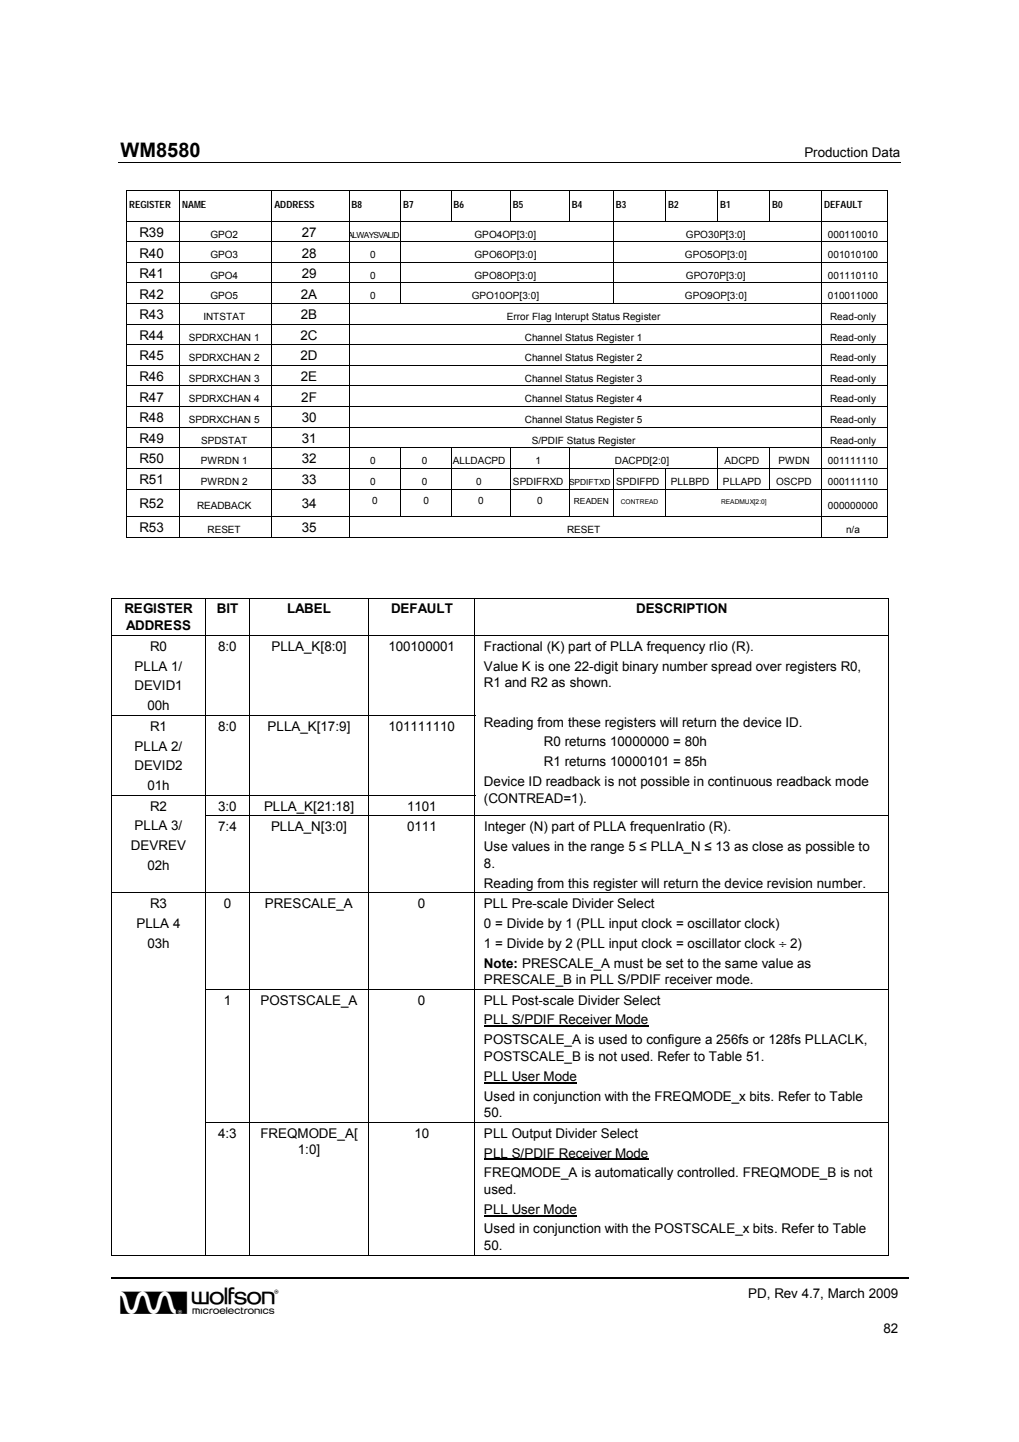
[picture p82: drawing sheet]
<svg xmlns="http://www.w3.org/2000/svg" width="210mm" height="297mm" viewBox="0 0 210 297" stroke-linecap="round" stroke-linejoin="round" font-family="sans-serif">
<defs><g id="words">
<text font-size="6.9" x="24.8" y="270.7">w</text>
<text font-size="4.1" x="24.8" y="32.3">WM8580</text>
<g font-size="2.8">
<text x="165.7" y="32.3">Production Data</text>
<text x="28.7" y="48.8">R39</text>
<text x="28.7" y="53">R40</text>
<text x="62.1" y="48.8">27</text>
<text x="62.1" y="53">28</text>
<text x="28.7" y="57.3">R41</text>
<text x="62.1" y="57.3">29</text>
<text x="28.7" y="61.5">R42</text>
<text x="28.7" y="65.7">R43</text>
<text x="62" y="61.5">2A</text>
<text x="62" y="65.7">2B</text>
<text x="28.7" y="70">R44</text>
<text x="61.9" y="70">2C</text>
<text x="28.7" y="74.3">R45</text>
<text x="61.9" y="74.3">2D</text>
<text x="28.7" y="78.5">R46</text>
<text x="28.7" y="82.7">R47</text>
<text x="62" y="78.5">2E</text>
<text x="62.1" y="82.7">2F</text>
<text x="28.7" y="87">R48</text>
<text x="62.1" y="87">30</text>
<text x="28.7" y="91.2">R49</text>
<text x="28.7" y="95.5">R50</text>
<text x="62.1" y="91.2">31</text>
<text x="62.1" y="95.5">32</text>
<text x="28.7" y="99.7">R51</text>
<text x="62.1" y="99.7">33</text>
<text x="28.7" y="104.6">R52</text>
<text x="62.1" y="104.6">34</text>
<text x="28.7" y="109.6">R53</text>
<text x="62.1" y="109.6">35</text>
<text x="25.6" y="126.4">REGISTER</text>
<text x="26" y="129.8">ADDRESS</text>
<text x="44.7" y="126.4">BIT</text>
<text x="59.1" y="126.4">LABEL</text>
<text x="80.6" y="126.4">DEFAULT</text>
<text x="131" y="126.4">DESCRIPTION</text>
<text x="30.9" y="134">R0</text>
<text x="45" y="134">8:0</text>
<text x="55.9" y="134">PLLA_K[8:0]</text>
<text x="80" y="134">100100001</text>
<text x="99.7" y="134">Fractional (K) part of PLLA frequency rIio (R).</text>
<text x="27.7" y="142.2">DEVID1</text>
<text x="27.7" y="138.1">PLLA 1/</text>
<text x="99.7" y="138.1">Value K is one 22-digit binary number spread over registers R0,</text>
<text x="99.7" y="141.5">R1 and R2 as shown.</text>
<text x="30.4" y="146.3">00h</text>
<text x="99.7" y="149.7">Reading from these registers will return the device ID.</text>
<text x="27.7" y="154.6">PLLA 2/</text>
<text x="30.9" y="150.5">R1</text>
<text x="45" y="150.5">8:0</text>
<text x="55.1" y="150.5">PLLA_K[17:9]</text>
<text x="80" y="150.5">101111110</text>
<text x="112.1" y="153.8">R0 returns 10000000 = 80h</text>
<text x="27.7" y="158.7">DEVID2</text>
<text x="99.7" y="161.9">Device ID readback is not possible in continuous readback mode</text>
<text x="112.1" y="157.9">R1 returns 10000101 = 85h</text>
<text x="30.4" y="162.8">01h</text>
<text x="30.9" y="167">R2</text>
<text x="45" y="167">3:0</text>
<text x="54.4" y="167">PLLA_K[21:18]</text>
<text x="83.9" y="167">1101</text>
<text x="99.7" y="165.4">(CONTREAD=1).</text>
<text x="27.7" y="171.1">PLLA 3/</text>
<text x="45" y="171.2">7:4</text>
<text x="55.8" y="171.2">PLLA_N[3:0]</text>
<text x="83.9" y="171.2">0111</text>
<text x="99.7" y="171.2">Integer (N) part of PLLA frequenIratio (R).</text>
<text x="27" y="175.2">DEVREV</text>
<text x="30.4" y="179.2">02h</text>
<text x="99.7" y="175.3">Use values in the range 5 ≤ PLLA_N ≤ 13 as close as possible to</text>
<text x="99.7" y="178.7">8.</text>
<text x="99.7" y="182.8">Reading from this register will return the device revision number.</text>
<text x="28.2" y="191.1">PLLA 4</text>
<text x="30.9" y="187.1">R3</text>
<text x="46.1" y="187.1">0</text>
<text x="54.6" y="187.1">PRESCALE_A</text>
<text x="86.1" y="187.1">0</text>
<text x="99.7" y="187.1">PLL Pre-scale Divider Select</text>
<text x="99.7" y="191.1">0 = Divide by 1 (PLL input clock = oscillator clock)</text>
<text x="30.4" y="195.2">03h</text>
<text x="99.7" y="195.2">1 = Divide by 2 (PLL input clock = oscillator clock ÷ 2)</text>
<text x="99.7" y="199.3">Note: PRESCALE_A must be set to the same value as</text>
<text x="99.7" y="202.7">PRESCALE_B in PLL S/PDIF receiver mode.</text>
<text x="46.1" y="207">1</text>
<text x="53.7" y="207">POSTSCALE_A</text>
<text x="86.1" y="207">0</text>
<text x="99.7" y="207">PLL Post-scale Divider Select</text>
<text x="99.7" y="211">PLL S/PDIF Receiver Mode</text>
<text x="99.7" y="215.1">POSTSCALE_A is used to configure a 256fs or 128fs PLLACLK,</text>
<text x="99.7" y="218.5">POSTSCALE_B is not used. Refer to Table 51.</text>
<text x="99.7" y="226.7">Used in conjunction with the FREQMODE_x bits. Refer to Table</text>
<text x="99.7" y="222.6">PLL User Mode</text>
<text x="99.7" y="230.1">50.</text>
<text x="45" y="234.4">4:3</text>
<text x="53.6" y="234.4">FREQMODE_A[</text>
<text x="61.3" y="237.8">1:0]</text>
<text x="85.4" y="234.4">10</text>
<text x="99.7" y="234.4">PLL Output Divider Select</text>
<text x="99.7" y="238.5">PLL S/PDIF Receiver Mode</text>
<text x="99.7" y="242.5">FREQMODE_A is automatically controlled. FREQMODE_B is not</text>
<text x="99.7" y="246">used.</text>
<text x="99.7" y="250">PLL User Mode</text>
<text x="99.7" y="254.1">Used in conjunction with the POSTSCALE_x bits. Refer to Table</text>
<text x="99.7" y="257.5">50.</text>
<text x="154.1" y="267.3">PD, Rev 4.7, March 2009</text>
<text x="182" y="274.5">82</text>
</g>
<g font-size="2.1">
<text x="26.6" y="42.8">REGISTER</text>
<text x="37.5" y="42.8">NAME</text>
<text x="56.5" y="42.8">ADDRESS</text>
<text x="72.4" y="42.8">B8</text>
<text x="83.1" y="42.8">B7</text>
<text x="93.4" y="42.8">B6</text>
<text x="105.6" y="42.8">B5</text>
<text x="117.8" y="42.8">B4</text>
<text x="126.9" y="42.8">B3</text>
<text x="137.7" y="42.8">B2</text>
<text x="148.4" y="42.8">B1</text>
<text x="159" y="42.8">B0</text>
<text x="169.8" y="42.8">DEFAULT</text>
<text x="43.3" y="48.9">GPO2</text>
<text x="43.3" y="53.2">GPO3</text>
<text x="76.3" y="53.2">0</text>
<text x="97.7" y="48.9">GPO4OP[3:0]</text>
<text x="97.7" y="53.2">GPO6OP[3:0]</text>
<text x="141.1" y="53.2">GPO5OP[3:0]</text>
<text x="141.3" y="48.9">GPO30P[3:0]</text>
<text x="170.5" y="48.9">000110010</text>
<text x="170.5" y="53.2">001010100</text>
<text x="43.3" y="57.4">GPO4</text>
<text x="76.3" y="57.4">0</text>
<text x="97.7" y="57.4">GPO8OP[3:0]</text>
<text x="141.3" y="57.4">GPO70P[3:0]</text>
<text x="170.5" y="57.4">001110110</text>
<text x="41.9" y="65.9">INTSTAT</text>
<text x="43.3" y="61.7">GPO5</text>
<text x="76.3" y="61.7">0</text>
<text x="97.2" y="61.7">GPO10OP[3:0]</text>
<text x="104.4" y="65.9">Error Flag Interupt Status Register</text>
<text x="141.1" y="61.7">GPO9OP[3:0]</text>
<text x="170.5" y="61.7">010011000</text>
<text x="171" y="65.9">Read-only</text>
<text x="38.9" y="70.2">SPDRXCHAN 1</text>
<text x="108.1" y="70.2">Channel Status Register 1</text>
<text x="171" y="70.2">Read-only</text>
<text x="38.9" y="74.4">SPDRXCHAN 2</text>
<text x="108.1" y="74.4">Channel Status Register 2</text>
<text x="171" y="74.4">Read-only</text>
<text x="38.9" y="78.7">SPDRXCHAN 3</text>
<text x="38.9" y="82.9">SPDRXCHAN 4</text>
<text x="108.1" y="78.7">Channel Status Register 3</text>
<text x="108.1" y="82.9">Channel Status Register 4</text>
<text x="171" y="78.7">Read-only</text>
<text x="171" y="82.9">Read-only</text>
<text x="38.9" y="87.2">SPDRXCHAN 5</text>
<text x="108.1" y="87.2">Channel Status Register 5</text>
<text x="171" y="87.2">Read-only</text>
<text x="41.4" y="95.6">PWRDN 1</text>
<text x="41.4" y="91.4">SPDSTAT</text>
<text x="76.3" y="95.6">0</text>
<text x="86.9" y="95.6">0</text>
<text x="93.3" y="95.6">ALLDACPD</text>
<text x="109.6" y="91.4">S/PDIF Status Register</text>
<text x="110.3" y="95.6">1</text>
<text x="126.7" y="95.6">DACPD[2:0]</text>
<text x="149.3" y="95.6">ADCPD</text>
<text x="160.4" y="95.6">PWDN</text>
<text x="170.5" y="95.6">001111110</text>
<text x="171" y="91.4">Read-only</text>
<text x="41.4" y="99.9">PWRDN 2</text>
<text x="76.3" y="99.9">0</text>
<text x="86.9" y="99.9">0</text>
<text x="98.1" y="99.9">0</text>
<text x="105.7" y="99.9">SPDIFRXD</text>
<text x="127" y="99.9">SPDIFPD</text>
<text x="138.2" y="99.9">PLLBPD</text>
<text x="148.9" y="99.9">PLLAPD</text>
<text x="159.9" y="99.9">OSCPD</text>
<text x="170.5" y="99.9">000111110</text>
<text x="40.6" y="104.8">READBACK</text>
<text x="76.7" y="103.8">0</text>
<text x="87.2" y="103.8">0</text>
<text x="98.5" y="103.8">0</text>
<text x="110.7" y="103.8">0</text>
<text x="170.5" y="104.8">000000000</text>
<text x="42.8" y="109.8">RESET</text>
<text x="116.8" y="109.8">RESET</text>
<text x="174.3" y="109.8">n/a</text>
</g>
<g font-size="1.7">
<text x="71.6" y="49">ALWAYSVALID</text>
<text x="117.2" y="99.9">SPDIFTXD</text>
<text x="118.2" y="103.8">READEN</text>
</g>
<g font-size="1.4">
<text x="127.9" y="103.8">CONTREAD</text>
<text x="148.5" y="103.8">READMUX[2:0]</text>
</g>
</g></defs>
<path d="M24.3 33.6h161.2" fill="none" stroke="#000" stroke-width=".21"/>
<path d="M23 263.3h164.3" fill="none" stroke="#000" stroke-width=".3"/>
<g fill="#fff">
<path d="M37.1 39.3h18.9v6.2h-18.9z"/>
<path d="M37.5 39.3h18.1v6.2h-18.1z"/>
<path d="M56.1 39.3h15.8v6.2h-15.8z"/>
<path d="M56.5 39.3h15v6.2h-15z"/>
</g>
<path d="M26 39.2l.2 .1zM182.8 39.2l.2 .1z" fill="#000"/>
<g fill="none" stroke="#000" stroke-width=".21">
<path d="M26 39.2h157M26.1 39.3v6.2M37 39.3v6.2M56 39.3v6.2M72 39.3v6.2M82.5 39.3v6.2M93 39.3v6.2M105.2 39.3v6.2M117.3 39.3v6.2M126.4 39.3v6.2M137.2 39.3v6.2M147.9 39.3v6.2"/>
<path d="M158.5 39.3v6.2M169.2 39.3v6.2M182.9 39.3v6.2"/>
</g>
<g fill="#fff">
<path d="M37.1 45.6h18.9v4.1h-18.9z"/>
<path d="M37.5 45.6h18.1v4.1h-18.1z"/>
<path d="M56.1 45.6h15.8v4.1h-15.8z"/>
<path d="M56.5 45.6h15v4.1h-15z"/>
</g>
<path d="M26 45.6h157M26.1 45.6v4.1M37 45.6v4.1M56 45.6v4.1M72 45.6v4.1M82.5 45.6v4.1M126.4 45.6v4.1M169.2 45.6v4.1M182.9 45.6v4.1" fill="none" stroke="#000" stroke-width=".21"/>
<g fill="#fff">
<path d="M37.1 49.9h18.9v4.1h-18.9z"/>
<path d="M37.5 49.9h18.1v4.1h-18.1z"/>
<path d="M56.1 49.9h15.8v4.1h-15.8z"/>
<path d="M56.5 49.9h15v4.1h-15z"/>
</g>
<path d="M26 49.8h157M26.1 49.9v4.1M37 49.9v4.1M56 49.9v4.1M72 49.9v4.1M82.5 49.9v4.1M126.4 49.9v4.1M169.2 49.9v4.1M182.9 49.9v4.1" fill="none" stroke="#000" stroke-width=".21"/>
<g fill="#fff">
<path d="M37.1 54.1h18.9v4.1h-18.9z"/>
<path d="M37.5 54.1h18.1v4.1h-18.1z"/>
<path d="M56.1 54.1h15.8v4.1h-15.8z"/>
<path d="M56.5 54.1h15v4.1h-15z"/>
</g>
<path d="M26 54.1h157M26.1 54.1v4.1M37 54.1v4.1M56 54.1v4.1M72 54.1v4.1M82.5 54.1v4.1M126.4 54.1v4.1M169.2 54.1v4.1M182.9 54.1v4.1" fill="none" stroke="#000" stroke-width=".21"/>
<g fill="#fff">
<path d="M37.1 58.4h18.9v4h-18.9z"/>
<path d="M37.5 58.4h18.1v4h-18.1z"/>
<path d="M56.1 58.4h15.8v4h-15.8z"/>
<path d="M56.5 58.4h15v4h-15z"/>
</g>
<path d="M26 58.3h157M26.1 58.4v4M37 58.4v4M56 58.4v4M72 58.4v4M82.5 58.4v4M126.4 58.4v4M169.2 58.4v4M182.9 58.4v4" fill="none" stroke="#000" stroke-width=".21"/>
<g fill="#fff">
<path d="M37.1 62.6h18.9v4.1h-18.9z"/>
<path d="M37.5 62.6h18.1v4.1h-18.1z"/>
<path d="M56.1 62.6h15.8v4.1h-15.8z"/>
<path d="M56.5 62.6h15v4.1h-15z"/>
</g>
<path d="M26 62.5h157M26.1 62.6v4.1M37 62.6v4.1M56 62.6v4.1M72 62.6v4.1M169.2 62.6v4.1M182.9 62.6v4.1" fill="none" stroke="#000" stroke-width=".21"/>
<g fill="#fff">
<path d="M37.1 66.9h18.9v4.1h-18.9z"/>
<path d="M37.5 66.9h18.1v4.1h-18.1z"/>
<path d="M56.1 66.9h15.8v4.1h-15.8z"/>
<path d="M56.5 66.9h15v4.1h-15z"/>
</g>
<path d="M26 66.8h157M26.1 66.9v4.1M37 66.9v4.1M56 66.9v4.1M72 66.9v4.1M169.2 66.9v4.1M182.9 66.9v4.1" fill="none" stroke="#000" stroke-width=".21"/>
<g fill="#fff">
<path d="M37.1 71.1h18.9v4.1h-18.9z"/>
<path d="M37.5 71.1h18.1v4.1h-18.1z"/>
<path d="M56.1 71.1h15.8v4.1h-15.8z"/>
<path d="M56.5 71.1h15v4.1h-15z"/>
</g>
<path d="M26 71h157M26.1 71.1v4.1M37 71.1v4.1M56 71.1v4.1M72 71.1v4.1M169.2 71.1v4.1M182.9 71.1v4.1" fill="none" stroke="#000" stroke-width=".21"/>
<g fill="#fff">
<path d="M37.1 75.4h18.9v4h-18.9z"/>
<path d="M37.5 75.4h18.1v4h-18.1z"/>
<path d="M56.1 75.4h15.8v4h-15.8z"/>
<path d="M56.5 75.4h15v4h-15z"/>
</g>
<path d="M26 75.3h157M26.1 75.4v4M37 75.4v4M56 75.4v4M72 75.4v4M169.2 75.4v4M182.9 75.4v4" fill="none" stroke="#000" stroke-width=".21"/>
<g fill="#fff">
<path d="M37.1 79.6h18.9v4.1h-18.9z"/>
<path d="M37.5 79.6h18.1v4.1h-18.1z"/>
<path d="M56.1 79.6h15.8v4.1h-15.8z"/>
<path d="M56.5 79.6h15v4.1h-15z"/>
</g>
<path d="M26 79.5h157M26.1 79.6v4.1M37 79.6v4.1M56 79.6v4.1M72 79.6v4.1M169.2 79.6v4.1M182.9 79.6v4.1" fill="none" stroke="#000" stroke-width=".21"/>
<g fill="#fff">
<path d="M37.1 83.9h18.9v4h-18.9z"/>
<path d="M37.5 83.9h18.1v4h-18.1z"/>
<path d="M56.1 83.9h15.8v4h-15.8z"/>
<path d="M56.5 83.9h15v4h-15z"/>
</g>
<path d="M26 83.8h157M26.1 83.9v4M37 83.9v4M56 83.9v4M72 83.9v4M169.2 83.9v4M182.9 83.9v4" fill="none" stroke="#000" stroke-width=".21"/>
<g fill="#fff">
<path d="M37.1 88.1h18.9v4.1h-18.9z"/>
<path d="M37.5 88.1h18.1v4.1h-18.1z"/>
<path d="M56.1 88.1h15.8v4.1h-15.8z"/>
<path d="M56.5 88.1h15v4.1h-15z"/>
</g>
<path d="M26 88h157M26.1 88.1v4.1M37 88.1v4.1M56 88.1v4.1M72 88.1v4.1M169.2 88.1v4.1M182.9 88.1v4.1" fill="none" stroke="#000" stroke-width=".21"/>
<g fill="#fff">
<path d="M37.1 92.3h18.9v4.1h-18.9z"/>
<path d="M37.5 92.3h18.1v4.1h-18.1z"/>
<path d="M56.1 92.3h15.8v4.1h-15.8z"/>
<path d="M56.5 92.3h15v4.1h-15z"/>
</g>
<g fill="none" stroke="#000" stroke-width=".21">
<path d="M26 92.2h157M26.1 92.3v4.1M37 92.3v4.1M56 92.3v4.1M72 92.3v4.1M82.5 92.3v4.1M93 92.3v4.1M105.2 92.3v4.1M117.3 92.3v4.1M147.9 92.3v4.1M158.5 92.3v4.1M169.2 92.3v4.1"/>
<path d="M182.9 92.3v4.1"/>
</g>
<g fill="#fff">
<path d="M37.1 96.6h18.9v4.1h-18.9z"/>
<path d="M37.5 96.6h18.1v4.1h-18.1z"/>
<path d="M56.1 96.6h15.8v4.1h-15.8z"/>
<path d="M56.5 96.6h15v4.1h-15z"/>
</g>
<g fill="none" stroke="#000" stroke-width=".21">
<path d="M26 96.5h157M26.1 96.6v4.1M37 96.6v4.1M56 96.6v4.1M72 96.6v4.1M82.5 96.6v4.1M93 96.6v4.1M105.2 96.6v4.1M117.3 96.6v4.1M126.4 96.6v4.1M137.2 96.6v4.1M147.9 96.6v4.1"/>
<path d="M158.5 96.6v4.1M169.2 96.6v4.1M182.9 96.6v4.1"/>
</g>
<g fill="#fff">
<path d="M37.1 100.8h18.9v5.5h-18.9z"/>
<path d="M37.5 101.5h18.1v4.1h-18.1z"/>
<path d="M56.1 100.8h15.8v5.5h-15.8z"/>
<path d="M56.5 101.5h15v4.1h-15z"/>
</g>
<g fill="none" stroke="#000" stroke-width=".21">
<path d="M26 100.8h157M26.1 100.8v5.5M37 100.8v5.5M56 100.8v5.5M72 100.8v5.5M82.5 100.8v5.5M93 100.8v5.5M105.2 100.8v5.5M117.3 100.8v5.5M126.4 100.8v5.5M137.2 100.8v5.5M169.2 100.8v5.5"/>
<path d="M182.9 100.8v5.5"/>
</g>
<g fill="#fff">
<path d="M37.1 106.5h18.9v4.1h-18.9z"/>
<path d="M37.5 106.5h18.1v4.1h-18.1z"/>
<path d="M56.1 106.5h15.8v4.1h-15.8z"/>
<path d="M56.5 106.5h15v4.1h-15z"/>
</g>
<g fill="none" stroke="#000" stroke-width=".21">
<path d="M26 106.4h157M26 110.7h11M26.1 106.5v4.2M37 106.5v4.2M37.1 110.7h18.9M56 106.5v4.2M56.1 110.7h15.8M72 106.5v4.2M72.1 110.7h97.1M169.2 106.5v4.2M169.3 110.7h13.5M182.9 106.5v4.2"/>
<path d="M22.9 123.2h160.2M22.9 130.9h160.2M23 123.3v7.5M23 130.9v16.4M42.3 123.3v7.5M42.3 130.9v16.4M51.4 123.3v7.5M51.4 130.9v16.4M75.9 123.3v7.5M75.9 130.9v16.4M97.8 123.3v7.5M97.8 130.9v16.4"/>
<path d="M183 123.3v7.5M183 130.9v16.4M22.9 147.3h75M23 147.4v16.3M42.3 147.4v16.3M51.4 147.4v16.3M75.9 147.4v16.3M97.8 147.4v16.3M183 147.4v16.3M22.9 163.8h75M23 163.9v4.1M23 168.1v15.7"/>
<path d="M42.2 168.1h140.9M42.3 163.9v4.1M42.3 168.1v15.7M51.4 163.9v4.1M51.4 168.1v15.7M75.9 163.9v4.1M75.9 168.1v15.7M97.8 163.9v4.1M97.8 168.1v15.7M183 163.9v4.1M183 168.1v15.7M22.9 183.9h160.2"/>
<path d="M23 184v19.7M42.3 184v19.7M51.4 184v19.7M75.9 184v19.7M97.8 184v19.7M183 184v19.7M23 203.9v27.2M42.2 203.8h140.9M42.3 203.9v27.2M51.4 203.9v27.2M75.9 203.9v27.2M97.8 203.9v27.2"/>
<path d="M99.7 211.4h33.9M183 203.9v27.2M23 231.3v27.4M42.2 231.2h140.9M42.3 231.3v27.4M51.4 231.3v27.4M75.9 231.3v27.4M97.8 231.3v27.4M99.7 223h19.1M99.7 238.8h33.9M183 231.3v27.4M22.9 258.6h19.3"/>
<path d="M42.4 258.6h8.9M51.5 258.6h24.4M76 258.6h21.7M97.9 258.6h85M99.7 250.4h19.1"/>
</g>
<path d="M182.8 110.6h.2v.1h-.2zM22.9 123.1h.2v.2h-.2zM182.9 123.1h.2v.2h-.2zM182.9 147.3l.2 .1zM22.9 168h.2v.1h-.2zM182.9 163.7h.2v.2h-.2zM22.9 203.7h.2v.2h-.2zM22.9 231.1h.2v.2h-.2zM182.9 258.5l.2 .2z" fill="#000"/>
<use href="#words"/>
</svg>
